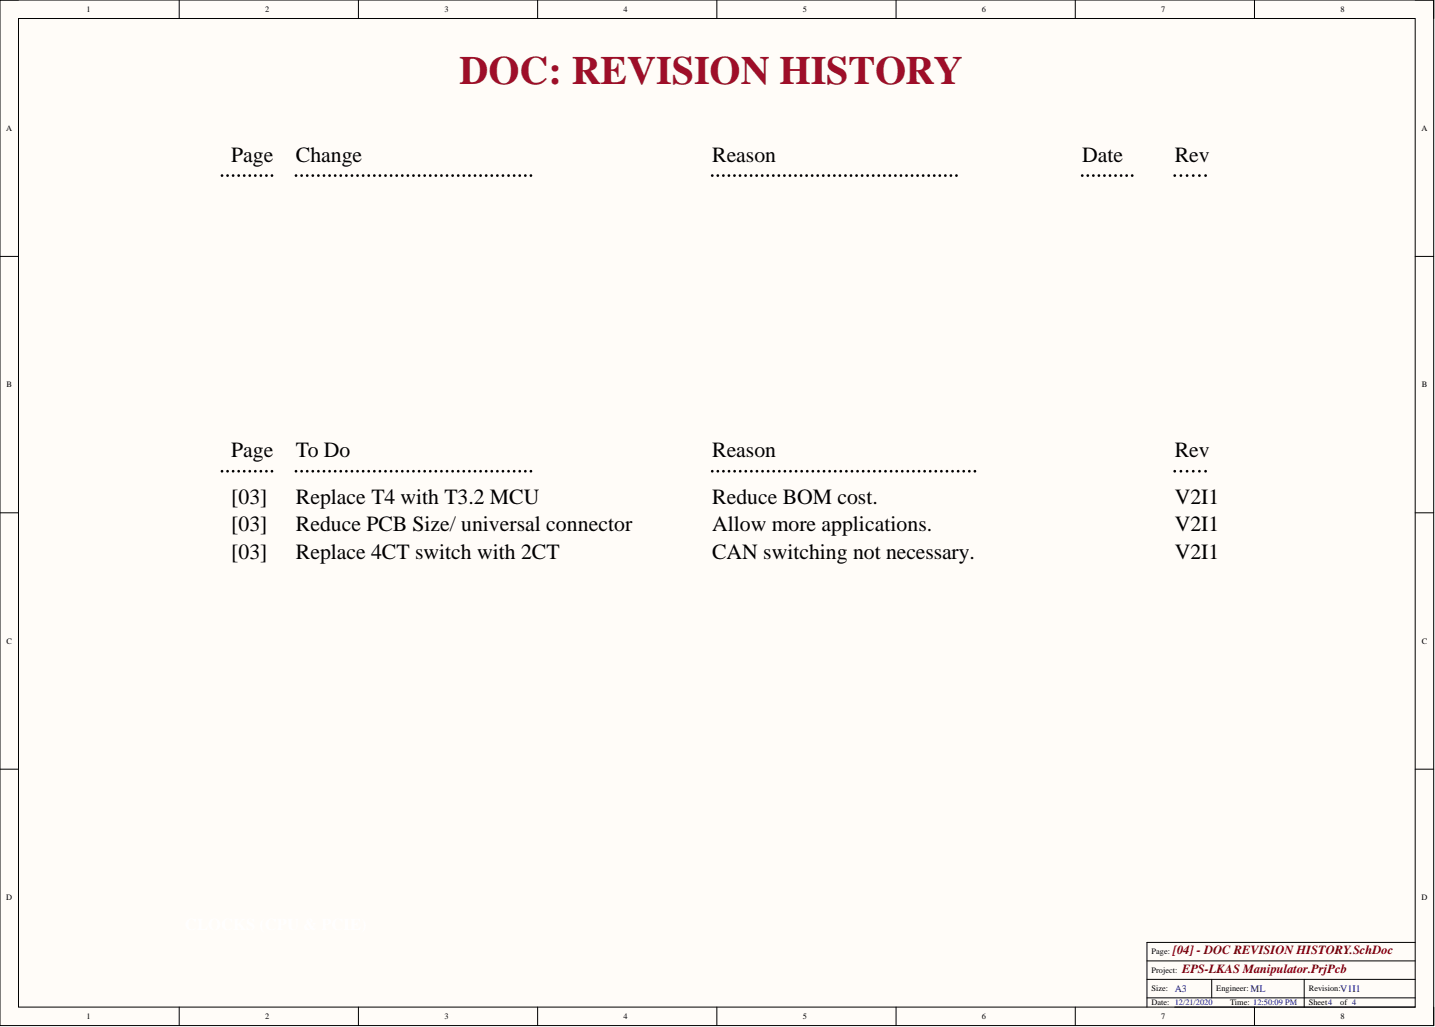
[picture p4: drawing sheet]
<svg xmlns="http://www.w3.org/2000/svg" width="394mm" height="282mm" viewBox="0 0 394 282" stroke-linecap="round" stroke-linejoin="round" font-family="sans-serif">
<defs><g id="words">
<text font-size="11" fill="#9e0e29" x="126.1" y="23">DOC: REVISION HISTORY</text>
<g font-size="6">
<text x="63.4" y="44.3">Page</text>
<text x="81.2" y="44.3">Change</text>
<text x="195.4" y="44.3">Reason</text>
<text x="296.9" y="44.3">Date</text>
<text x="322.3" y="44.3">Rev</text>
<text x="63.4" y="125.4">Page</text>
<text x="81.2" y="125.4">To Do</text>
<text x="195.4" y="125.4">Reason</text>
<text x="322.3" y="125.4">Rev</text>
<text x="63.4" y="138">[03]</text>
<text x="81.2" y="138">Replace T4 with T3.2 MCU</text>
<text x="195.4" y="138">Reduce BOM cost.</text>
<text x="322.3" y="138">V2I1</text>
<text x="63.4" y="145.6">[03]</text>
<text x="81.2" y="145.6">Reduce PCB Size/ universal connector</text>
<text x="195.4" y="145.6">Allow more applications.</text>
<text x="322.3" y="145.6">V2I1</text>
<text x="63.4" y="153.2">[03]</text>
<text x="81.2" y="153.2">Replace 4CT switch with 2CT</text>
<text x="195.4" y="153.2">CAN switching not necessary.</text>
<text x="322.3" y="153.2">V2I1</text>
</g>
<g font-size="3.4" fill="#800000">
<text x="321.8" y="261.6">[04] - DOC REVISION HISTORY.SchDoc</text>
<text x="324.3" y="266.7">EPS-LKAS Manipulator.PrjPcb</text>
</g>
<g font-size="2.7" fill="#000080">
<text x="322.3" y="271.9">A3</text>
<text x="343.1" y="271.9">ML</text>
<text x="367.7" y="271.9">V1I1</text>
</g>
<g font-size="2.3">
<text x="23.7" y="3.3">1</text>
<text x="72.7" y="3.3">2</text>
<text x="122" y="3.3">3</text>
<text x="171" y="3.3">4</text>
<text x="220.3" y="3.3">5</text>
<text x="269.4" y="3.3">6</text>
<text x="318.6" y="3.3">7</text>
<text x="367.8" y="3.3">8</text>
<text x="1.7" y="35.9">A</text>
<text x="390" y="35.9">A</text>
<text x="1.8" y="106.2">B</text>
<text x="390.1" y="106.2">B</text>
<text x="1.8" y="176.5">C</text>
<text x="390.1" y="176.5">C</text>
<text x="1.7" y="246.8">D</text>
<text x="390" y="246.8">D</text>
<text x="315.9" y="261.6">Page:</text>
<text x="315.9" y="266.7">Project:</text>
<text x="315.9" y="271.8">Size:</text>
<text x="315.9" y="275.6">Date: 12/21/2020</text>
<text x="333.7" y="271.8">Engineer:</text>
<text x="337.5" y="275.6">Time: 12:50:09 PM</text>
<text x="359.1" y="271.8">Revision:</text>
<text x="359.1" y="275.6">Sheet4</text>
<text x="367.7" y="275.6">of 4</text>
<text x="23.7" y="279.4">1</text>
<text x="72.7" y="279.4">2</text>
<text x="122" y="279.4">3</text>
<text x="171" y="279.4">4</text>
<text x="220.3" y="279.4">5</text>
<text x="269.4" y="279.4">6</text>
<text x="318.6" y="279.4">7</text>
<text x="367.8" y="279.4">8</text>
</g>
</g></defs>
<path d="M0 0h393.3v281.1h-393.3z" fill-rule="evenodd" fill="#fffcf8"/>
<path d="M0 0h393.3v281.1h-393.3z" fill="none" stroke="#000" stroke-width=".27"/>
<path d="M5.1 5.1h383.2v271h-383.2z" fill-rule="evenodd" fill="#fffcf8"/>
<g fill="none" stroke="#000" stroke-width=".27">
<path d="M0 0h5.1M5.1 5.1h383.2v271h-383.2zM49.2 0v5.1M98.3 0v5.1M147.5 0v5.1M196.7 0v5.1M245.8 0v5.1M295 0v5.1M344.2 0v5.1M388.3 0h5v5.1M0 70.3h5.1M388.3 70.3h5"/>
<path d="M0 140.6h5.1M388.3 140.6h5M0 210.8h5.1M388.3 210.8h5M388.3 258.3h-73.6v17.8M49.2 276.1v5M98.3 276.1v5M147.5 276.1v5M196.7 276.1v5M245.8 276.1v5M295 276.1v5M314.7 268.5h73.6"/>
<path d="M314.7 273.5h73.6M314.7 263.4h73.6M322.3 276.1h66M332.4 268.5v5M344.2 276.1v5M357.8 268.5v7.6M393.3 276.1v5"/>
</g>
<g fill="none" stroke="#000" stroke-width=".76">
<path d="M60.9 48.1h.1M62.4 48.1h.1M63.9 48.1h.1M65.5 48.1h.1M67 48.1h.1M68.5 48.1h.1M70 48.1h.1M71.6 48.1h.1M73.1 48.1h.1M74.6 48.1h.1M81.2 48.1h.1M82.7 48.1h.1"/>
<path d="M84.3 48.1h.1M85.8 48.1h.1M87.3 48.1h.1M88.9 48.1h.1M90.4 48.1h.1M91.9 48.1h.1M93.5 48.1h.1M95 48.1h.1M96.6 48.1h.1M98.1 48.1h.1M99.6 48.1h.1M101.2 48.1h.1"/>
<path d="M102.7 48.1h.1M104.2 48.1h.1M105.8 48.1h.1M107.3 48.1h.1M108.8 48.1h.1M110.4 48.1h.1M111.9 48.1h.1M113.4 48.1h.1M115 48.1h.1M116.5 48.1h.1M118 48.1h.1M119.6 48.1h.1"/>
<path d="M121.1 48.1h.1M122.6 48.1h.1M124.2 48.1h.1M125.7 48.1h.1M127.2 48.1h.1M128.8 48.1h.1M130.3 48.1h.1M131.8 48.1h.1M133.4 48.1h.1M134.9 48.1h.1M136.4 48.1h.1M138 48.1h.1"/>
<path d="M139.5 48.1h.1M141.1 48.1h.1M142.6 48.1h.1M144.1 48.1h.1M145.7 48.1h.1M195.4 48.1h.1M196.9 48.1h.1M198.4 48.1h.1M200 48.1h.1M201.5 48.1h.1M203 48.1h.1M204.5 48.1h.1"/>
<path d="M206.1 48.1h.1M207.6 48.1h.1M209.1 48.1h.1M210.6 48.1h.1M212.2 48.1h.1M213.7 48.1h.1M215.2 48.1h.1M216.7 48.1h.1M218.2 48.1h.1M219.8 48.1h.1M221.3 48.1h.1M222.8 48.1h.1"/>
<path d="M224.3 48.1h.1M225.9 48.1h.1M227.4 48.1h.1M228.9 48.1h.1M230.4 48.1h.1M231.9 48.1h.1M233.5 48.1h.1M235 48.1h.1M236.5 48.1h.1M238 48.1h.1M239.6 48.1h.1M241.1 48.1h.1"/>
<path d="M242.6 48.1h.1M244.1 48.1h.1M245.6 48.1h.1M247.2 48.1h.1M248.7 48.1h.1M250.2 48.1h.1M251.7 48.1h.1M253.3 48.1h.1M254.8 48.1h.1M256.3 48.1h.1M257.8 48.1h.1M259.4 48.1h.1"/>
<path d="M260.9 48.1h.1M262.4 48.1h.1M296.9 48.1h.1M298.4 48.1h.1M300 48.1h.1M301.5 48.1h.1M303 48.1h.1M304.5 48.1h.1M306 48.1h.1M307.6 48.1h.1M309.1 48.1h.1M310.6 48.1h.1"/>
<path d="M322.3 48.1h.1M324 48.1h.1M325.7 48.1h.1M327.4 48.1h.1M329.1 48.1h.1M330.7 48.1h.1M60.9 129.2h.1M62.4 129.2h.1M63.9 129.2h.1M65.5 129.2h.1M67 129.2h.1M68.5 129.2h.1"/>
<path d="M70 129.2h.1M71.6 129.2h.1M73.1 129.2h.1M74.6 129.2h.1M81.2 129.2h.1M82.7 129.2h.1M84.3 129.2h.1M85.8 129.2h.1M87.3 129.2h.1M88.9 129.2h.1M90.4 129.2h.1M91.9 129.2h.1"/>
<path d="M93.5 129.2h.1M95 129.2h.1M96.6 129.2h.1M98.1 129.2h.1M99.6 129.2h.1M101.2 129.2h.1M102.7 129.2h.1M104.2 129.2h.1M105.8 129.2h.1M107.3 129.2h.1M108.8 129.2h.1M110.4 129.2h.1"/>
<path d="M111.9 129.2h.1M113.4 129.2h.1M115 129.2h.1M116.5 129.2h.1M118 129.2h.1M119.6 129.2h.1M121.1 129.2h.1M122.6 129.2h.1M124.2 129.2h.1M125.7 129.2h.1M127.2 129.2h.1M128.8 129.2h.1"/>
<path d="M130.3 129.2h.1M131.8 129.2h.1M133.4 129.2h.1M134.9 129.2h.1M136.4 129.2h.1M138 129.2h.1M139.5 129.2h.1M141.1 129.2h.1M142.6 129.2h.1M144.1 129.2h.1M145.7 129.2h.1M195.4 129.2h.1"/>
<path d="M196.9 129.2h.1M198.5 129.2h.1M200 129.2h.1M201.5 129.2h.1M203.1 129.2h.1M204.6 129.2h.1M206.1 129.2h.1M207.7 129.2h.1M209.2 129.2h.1M210.7 129.2h.1M212.3 129.2h.1M213.8 129.2h.1"/>
<path d="M215.3 129.2h.1M216.9 129.2h.1M218.4 129.2h.1M219.9 129.2h.1M221.5 129.2h.1M223 129.2h.1M224.5 129.2h.1M226.1 129.2h.1M227.6 129.2h.1M229.1 129.2h.1M230.7 129.2h.1M232.2 129.2h.1"/>
<path d="M233.7 129.2h.1M235.3 129.2h.1M236.8 129.2h.1M238.3 129.2h.1M239.9 129.2h.1M241.4 129.2h.1M242.9 129.2h.1M244.5 129.2h.1M246 129.2h.1M247.5 129.2h.1M249.1 129.2h.1M250.6 129.2h.1"/>
<path d="M252.1 129.2h.1M253.7 129.2h.1M255.2 129.2h.1M256.7 129.2h.1M258.3 129.2h.1M259.8 129.2h.1M261.3 129.2h.1M262.9 129.2h.1M264.4 129.2h.1M265.9 129.2h.1M267.5 129.2h.1M322.3 129.2h.1"/>
<path d="M324 129.2h.1M325.7 129.2h.1M327.4 129.2h.1M329.1 129.2h.1M330.7 129.2h.1"/>
</g>
<use href="#words"/>
</svg>
